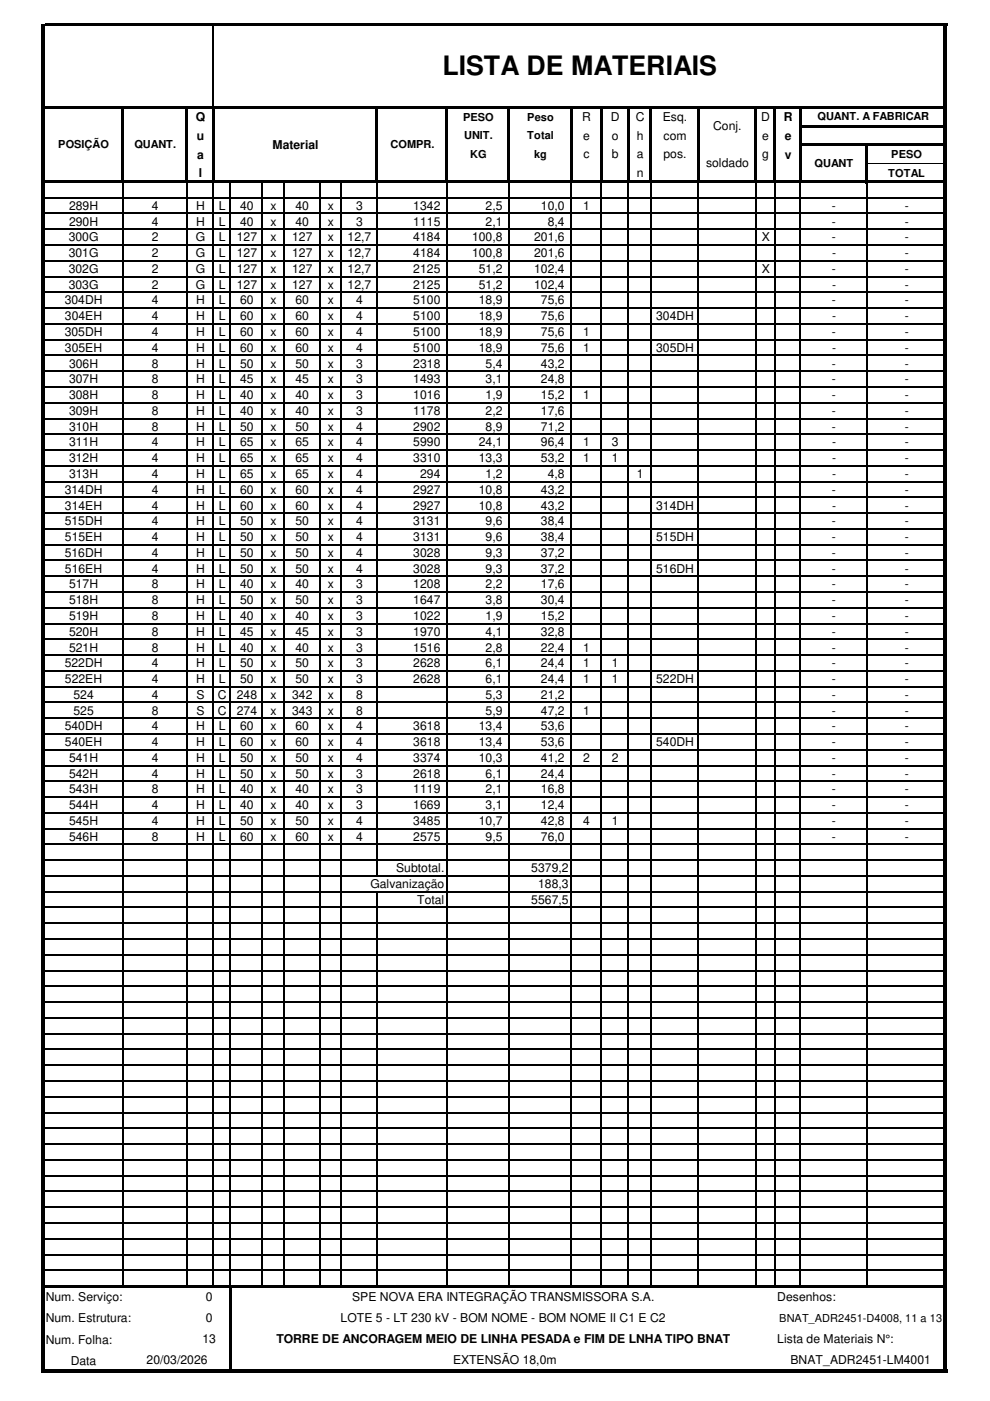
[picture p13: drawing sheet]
<svg xmlns="http://www.w3.org/2000/svg" width="210mm" height="297mm" viewBox="0 0 210 297" stroke-linecap="round" stroke-linejoin="round" font-family="sans-serif">
<defs><g id="words">
<text font-size="5.7" x="93.8" y="16">LISTA DE MATERIAIS</text>
<g font-size="2.6">
<text x="41.5" y="25.7">Q</text>
<text x="41.7" y="29.7">u</text>
<text x="123.4" y="25.7">R</text>
<text x="123.7" y="29.6">e</text>
<text x="129.5" y="25.7">D</text>
<text x="129.8" y="29.6">o</text>
<text x="134.8" y="25.7">C</text>
<text x="135" y="29.6">h</text>
<text x="140.5" y="25.7">Esq.</text>
<text x="140.7" y="29.6">com</text>
<text x="151.2" y="27.6">Conj.</text>
<text x="161.4" y="25.7">D</text>
<text x="161.6" y="29.6">e</text>
<text x="166.2" y="25.7">R</text>
<text x="166.4" y="29.7">e</text>
<text x="41.8" y="33.6">a</text>
<text x="57.8" y="31.5">Material</text>
<text x="123.7" y="33.6">c</text>
<text x="129.8" y="33.6">b</text>
<text x="135" y="33.6">a</text>
<text x="140.7" y="33.6">pos.</text>
<text x="149.7" y="35.4">soldado</text>
<text x="161.6" y="33.6">g</text>
<text x="166.4" y="33.6">v</text>
<text x="42.2" y="37.5">l</text>
<text x="135" y="37.5">n</text>
<text x="14.6" y="44.5">289H</text>
<text x="14.6" y="47.8">290H</text>
<text x="32.2" y="44.5">4</text>
<text x="32.2" y="47.8">4</text>
<text x="41.6" y="44.5">H</text>
<text x="41.6" y="47.8">H</text>
<text x="46.4" y="44.5">L</text>
<text x="46.4" y="47.8">L</text>
<text x="50.9" y="44.5">40</text>
<text x="50.9" y="47.8">40</text>
<text x="57.4" y="44.5">x</text>
<text x="57.4" y="47.8">x</text>
<text x="62.7" y="44.5">40</text>
<text x="62.7" y="47.8">40</text>
<text x="69.5" y="44.5">x</text>
<text x="69.5" y="47.8">x</text>
<text x="75.5" y="44.5">3</text>
<text x="75.5" y="47.8">3</text>
<text x="87.6" y="44.5">1342</text>
<text x="87.6" y="47.8">1115</text>
<text x="103" y="44.5">2,5</text>
<text x="103" y="47.8">2,1</text>
<text x="114.7" y="44.5">10,0</text>
<text x="116.1" y="47.8">8,4</text>
<text x="123.7" y="44.5">1</text>
<text x="176.4" y="44.5">-</text>
<text x="176.4" y="47.8">-</text>
<text x="191.8" y="44.5">-</text>
<text x="191.8" y="47.8">-</text>
<text x="14.6" y="51.2">300G</text>
<text x="32.2" y="51.2">2</text>
<text x="41.5" y="51.2">G</text>
<text x="46.4" y="51.2">L</text>
<text x="50.2" y="51.2">127</text>
<text x="57.4" y="51.2">x</text>
<text x="61.9" y="51.2">127</text>
<text x="69.5" y="51.2">x</text>
<text x="73.7" y="51.2">12,7</text>
<text x="87.6" y="51.2">4184</text>
<text x="100.1" y="51.2">100,8</text>
<text x="113.2" y="51.2">201,6</text>
<text x="161.5" y="51.2">X</text>
<text x="176.4" y="51.2">-</text>
<text x="191.8" y="51.2">-</text>
<text x="14.6" y="54.5">301G</text>
<text x="14.6" y="57.9">302G</text>
<text x="32.2" y="54.5">2</text>
<text x="32.2" y="57.9">2</text>
<text x="41.5" y="54.5">G</text>
<text x="41.5" y="57.9">G</text>
<text x="46.4" y="54.5">L</text>
<text x="46.4" y="57.9">L</text>
<text x="50.2" y="54.5">127</text>
<text x="50.2" y="57.9">127</text>
<text x="57.4" y="54.5">x</text>
<text x="57.4" y="57.9">x</text>
<text x="61.9" y="54.5">127</text>
<text x="61.9" y="57.9">127</text>
<text x="69.5" y="54.5">x</text>
<text x="69.5" y="57.9">x</text>
<text x="73.7" y="54.5">12,7</text>
<text x="73.7" y="57.9">12,7</text>
<text x="87.6" y="54.5">4184</text>
<text x="87.6" y="57.9">2125</text>
<text x="100.1" y="54.5">100,8</text>
<text x="101.5" y="57.9">51,2</text>
<text x="113.2" y="54.5">201,6</text>
<text x="113.2" y="57.9">102,4</text>
<text x="161.5" y="57.9">X</text>
<text x="176.4" y="57.9">-</text>
<text x="176.4" y="54.5">-</text>
<text x="191.8" y="57.9">-</text>
<text x="191.8" y="54.5">-</text>
<text x="13.7" y="64.6">304DH</text>
<text x="14.6" y="61.2">303G</text>
<text x="32.2" y="61.2">2</text>
<text x="32.2" y="64.6">4</text>
<text x="41.5" y="61.2">G</text>
<text x="41.6" y="64.6">H</text>
<text x="46.4" y="61.2">L</text>
<text x="46.4" y="64.6">L</text>
<text x="50.2" y="61.2">127</text>
<text x="50.9" y="64.6">60</text>
<text x="57.4" y="61.2">x</text>
<text x="57.4" y="64.6">x</text>
<text x="61.9" y="61.2">127</text>
<text x="62.7" y="64.6">60</text>
<text x="69.5" y="61.2">x</text>
<text x="69.5" y="64.6">x</text>
<text x="73.7" y="61.2">12,7</text>
<text x="75.5" y="64.6">4</text>
<text x="87.6" y="61.2">2125</text>
<text x="87.6" y="64.6">5100</text>
<text x="101.5" y="61.2">51,2</text>
<text x="101.5" y="64.6">18,9</text>
<text x="113.2" y="61.2">102,4</text>
<text x="114.7" y="64.6">75,6</text>
<text x="176.4" y="64.6">-</text>
<text x="176.4" y="61.2">-</text>
<text x="191.8" y="64.6">-</text>
<text x="191.8" y="61.2">-</text>
<text x="13.7" y="71.2">305DH</text>
<text x="13.8" y="67.9">304EH</text>
<text x="32.2" y="67.9">4</text>
<text x="32.2" y="71.2">4</text>
<text x="41.6" y="67.9">H</text>
<text x="41.6" y="71.2">H</text>
<text x="46.4" y="67.9">L</text>
<text x="46.4" y="71.2">L</text>
<text x="50.9" y="67.9">60</text>
<text x="50.9" y="71.2">60</text>
<text x="57.4" y="67.9">x</text>
<text x="57.4" y="71.2">x</text>
<text x="62.7" y="67.9">60</text>
<text x="62.7" y="71.2">60</text>
<text x="69.5" y="67.9">x</text>
<text x="69.5" y="71.2">x</text>
<text x="75.5" y="67.9">4</text>
<text x="75.5" y="71.2">4</text>
<text x="87.6" y="67.9">5100</text>
<text x="87.6" y="71.2">5100</text>
<text x="101.5" y="67.9">18,9</text>
<text x="101.5" y="71.2">18,9</text>
<text x="114.7" y="67.9">75,6</text>
<text x="114.7" y="71.2">75,6</text>
<text x="123.7" y="71.2">1</text>
<text x="139.1" y="67.9">304DH</text>
<text x="176.4" y="71.2">-</text>
<text x="176.4" y="67.9">-</text>
<text x="191.8" y="71.2">-</text>
<text x="191.8" y="67.9">-</text>
<text x="13.8" y="74.6">305EH</text>
<text x="14.6" y="77.9">306H</text>
<text x="32.2" y="74.6">4</text>
<text x="32.2" y="77.9">8</text>
<text x="41.6" y="74.6">H</text>
<text x="41.6" y="77.9">H</text>
<text x="46.4" y="74.6">L</text>
<text x="46.4" y="77.9">L</text>
<text x="50.9" y="74.6">60</text>
<text x="50.9" y="77.9">50</text>
<text x="57.4" y="74.6">x</text>
<text x="57.4" y="77.9">x</text>
<text x="62.7" y="74.6">60</text>
<text x="62.7" y="77.9">50</text>
<text x="69.5" y="74.6">x</text>
<text x="69.5" y="77.9">x</text>
<text x="75.5" y="74.6">4</text>
<text x="75.5" y="77.9">3</text>
<text x="87.6" y="74.6">5100</text>
<text x="87.6" y="77.9">2318</text>
<text x="101.5" y="74.6">18,9</text>
<text x="103" y="77.9">5,4</text>
<text x="114.7" y="74.6">75,6</text>
<text x="114.7" y="77.9">43,2</text>
<text x="123.7" y="74.6">1</text>
<text x="139.1" y="74.6">305DH</text>
<text x="176.4" y="77.9">-</text>
<text x="176.4" y="74.6">-</text>
<text x="191.8" y="77.9">-</text>
<text x="191.8" y="74.6">-</text>
<text x="14.6" y="81.3">307H</text>
<text x="32.2" y="81.3">8</text>
<text x="41.6" y="81.3">H</text>
<text x="46.4" y="81.3">L</text>
<text x="50.9" y="81.3">45</text>
<text x="57.4" y="81.3">x</text>
<text x="62.7" y="81.3">45</text>
<text x="69.5" y="81.3">x</text>
<text x="75.5" y="81.3">3</text>
<text x="87.6" y="81.3">1493</text>
<text x="103" y="81.3">3,1</text>
<text x="114.7" y="81.3">24,8</text>
<text x="176.4" y="81.3">-</text>
<text x="191.8" y="81.3">-</text>
<text x="14.6" y="84.6">308H</text>
<text x="14.6" y="88">309H</text>
<text x="32.2" y="84.6">8</text>
<text x="32.2" y="88">8</text>
<text x="41.6" y="84.6">H</text>
<text x="41.6" y="88">H</text>
<text x="46.4" y="84.6">L</text>
<text x="46.4" y="88">L</text>
<text x="50.9" y="84.6">40</text>
<text x="50.9" y="88">40</text>
<text x="57.4" y="84.6">x</text>
<text x="57.4" y="88">x</text>
<text x="62.7" y="84.6">40</text>
<text x="62.7" y="88">40</text>
<text x="69.5" y="84.6">x</text>
<text x="69.5" y="88">x</text>
<text x="75.5" y="84.6">3</text>
<text x="75.5" y="88">3</text>
<text x="87.6" y="84.6">1016</text>
<text x="87.6" y="88">1178</text>
<text x="103" y="84.6">1,9</text>
<text x="103" y="88">2,2</text>
<text x="114.7" y="84.6">15,2</text>
<text x="114.7" y="88">17,6</text>
<text x="123.7" y="84.6">1</text>
<text x="176.4" y="88">-</text>
<text x="176.4" y="84.6">-</text>
<text x="191.8" y="88">-</text>
<text x="191.8" y="84.6">-</text>
<text x="14.6" y="91.3">310H</text>
<text x="14.6" y="94.7">311H</text>
<text x="32.2" y="91.3">8</text>
<text x="32.2" y="94.7">4</text>
<text x="41.6" y="91.3">H</text>
<text x="41.6" y="94.7">H</text>
<text x="46.4" y="91.3">L</text>
<text x="46.4" y="94.7">L</text>
<text x="50.9" y="91.3">50</text>
<text x="50.9" y="94.7">65</text>
<text x="57.4" y="91.3">x</text>
<text x="57.4" y="94.7">x</text>
<text x="62.7" y="91.3">50</text>
<text x="62.7" y="94.7">65</text>
<text x="69.5" y="91.3">x</text>
<text x="69.5" y="94.7">x</text>
<text x="75.5" y="91.3">4</text>
<text x="75.5" y="94.7">4</text>
<text x="87.6" y="91.3">2902</text>
<text x="87.6" y="94.7">5990</text>
<text x="101.5" y="94.7">24,1</text>
<text x="103" y="91.3">8,9</text>
<text x="114.7" y="94.7">96,4</text>
<text x="114.7" y="91.3">71,2</text>
<text x="123.7" y="94.7">1</text>
<text x="129.8" y="94.7">3</text>
<text x="176.4" y="91.3">-</text>
<text x="176.4" y="94.7">-</text>
<text x="191.8" y="91.3">-</text>
<text x="191.8" y="94.7">-</text>
<text x="14.6" y="98">312H</text>
<text x="14.6" y="101.3">313H</text>
<text x="32.2" y="98">4</text>
<text x="32.2" y="101.3">4</text>
<text x="41.6" y="98">H</text>
<text x="41.6" y="101.3">H</text>
<text x="46.4" y="98">L</text>
<text x="46.4" y="101.3">L</text>
<text x="50.9" y="98">65</text>
<text x="50.9" y="101.3">65</text>
<text x="57.4" y="98">x</text>
<text x="57.4" y="101.3">x</text>
<text x="62.7" y="98">65</text>
<text x="62.7" y="101.3">65</text>
<text x="69.5" y="98">x</text>
<text x="69.5" y="101.3">x</text>
<text x="75.5" y="98">4</text>
<text x="75.5" y="101.3">4</text>
<text x="87.6" y="98">3310</text>
<text x="89.1" y="101.3">294</text>
<text x="101.5" y="98">13,3</text>
<text x="103" y="101.3">1,2</text>
<text x="114.7" y="98">53,2</text>
<text x="116.1" y="101.3">4,8</text>
<text x="123.7" y="98">1</text>
<text x="129.8" y="98">1</text>
<text x="135" y="101.3">1</text>
<text x="176.4" y="101.3">-</text>
<text x="176.4" y="98">-</text>
<text x="191.8" y="101.3">-</text>
<text x="191.8" y="98">-</text>
<text x="13.7" y="104.7">314DH</text>
<text x="32.2" y="104.7">4</text>
<text x="41.6" y="104.7">H</text>
<text x="46.4" y="104.7">L</text>
<text x="50.9" y="104.7">60</text>
<text x="57.4" y="104.7">x</text>
<text x="62.7" y="104.7">60</text>
<text x="69.5" y="104.7">x</text>
<text x="75.5" y="104.7">4</text>
<text x="87.6" y="104.7">2927</text>
<text x="101.5" y="104.7">10,8</text>
<text x="114.7" y="104.7">43,2</text>
<text x="176.4" y="104.7">-</text>
<text x="191.8" y="104.7">-</text>
<text x="13.7" y="111.4">515DH</text>
<text x="13.8" y="108">314EH</text>
<text x="32.2" y="108">4</text>
<text x="32.2" y="111.4">4</text>
<text x="41.6" y="108">H</text>
<text x="41.6" y="111.4">H</text>
<text x="46.4" y="108">L</text>
<text x="46.4" y="111.4">L</text>
<text x="50.9" y="108">60</text>
<text x="50.9" y="111.4">50</text>
<text x="57.4" y="108">x</text>
<text x="57.4" y="111.4">x</text>
<text x="62.7" y="108">60</text>
<text x="62.7" y="111.4">50</text>
<text x="69.5" y="108">x</text>
<text x="69.5" y="111.4">x</text>
<text x="75.5" y="108">4</text>
<text x="75.5" y="111.4">4</text>
<text x="87.6" y="108">2927</text>
<text x="87.6" y="111.4">3131</text>
<text x="101.5" y="108">10,8</text>
<text x="103" y="111.4">9,6</text>
<text x="114.7" y="108">43,2</text>
<text x="114.7" y="111.4">38,4</text>
<text x="139.1" y="108">314DH</text>
<text x="176.4" y="111.4">-</text>
<text x="176.4" y="108">-</text>
<text x="191.8" y="111.4">-</text>
<text x="191.8" y="108">-</text>
<text x="13.7" y="118.1">516DH</text>
<text x="13.8" y="114.7">515EH</text>
<text x="32.2" y="114.7">4</text>
<text x="32.2" y="118.1">4</text>
<text x="41.6" y="114.7">H</text>
<text x="41.6" y="118.1">H</text>
<text x="46.4" y="114.7">L</text>
<text x="46.4" y="118.1">L</text>
<text x="50.9" y="114.7">50</text>
<text x="50.9" y="118.1">50</text>
<text x="57.4" y="114.7">x</text>
<text x="57.4" y="118.1">x</text>
<text x="62.7" y="114.7">50</text>
<text x="62.7" y="118.1">50</text>
<text x="69.5" y="114.7">x</text>
<text x="69.5" y="118.1">x</text>
<text x="75.5" y="114.7">4</text>
<text x="75.5" y="118.1">4</text>
<text x="87.6" y="114.7">3131</text>
<text x="87.6" y="118.1">3028</text>
<text x="103" y="114.7">9,6</text>
<text x="103" y="118.1">9,3</text>
<text x="114.7" y="114.7">38,4</text>
<text x="114.7" y="118.1">37,2</text>
<text x="139.1" y="114.7">515DH</text>
<text x="176.4" y="118.1">-</text>
<text x="176.4" y="114.7">-</text>
<text x="191.8" y="118.1">-</text>
<text x="191.8" y="114.7">-</text>
<text x="13.8" y="121.4">516EH</text>
<text x="14.6" y="124.8">517H</text>
<text x="32.2" y="124.8">8</text>
<text x="32.2" y="121.4">4</text>
<text x="41.6" y="124.8">H</text>
<text x="41.6" y="121.4">H</text>
<text x="46.4" y="124.8">L</text>
<text x="46.4" y="121.4">L</text>
<text x="50.9" y="124.8">40</text>
<text x="50.9" y="121.4">50</text>
<text x="57.4" y="124.8">x</text>
<text x="57.4" y="121.4">x</text>
<text x="62.7" y="124.8">40</text>
<text x="62.7" y="121.4">50</text>
<text x="69.5" y="124.8">x</text>
<text x="69.5" y="121.4">x</text>
<text x="75.5" y="124.8">3</text>
<text x="75.5" y="121.4">4</text>
<text x="87.6" y="124.8">1208</text>
<text x="87.6" y="121.4">3028</text>
<text x="103" y="124.8">2,2</text>
<text x="103" y="121.4">9,3</text>
<text x="114.7" y="124.8">17,6</text>
<text x="114.7" y="121.4">37,2</text>
<text x="139.1" y="121.4">516DH</text>
<text x="176.4" y="124.8">-</text>
<text x="176.4" y="121.4">-</text>
<text x="191.8" y="124.8">-</text>
<text x="191.8" y="121.4">-</text>
<text x="14.6" y="128.1">518H</text>
<text x="14.6" y="131.4">519H</text>
<text x="32.2" y="128.1">8</text>
<text x="32.2" y="131.4">8</text>
<text x="41.6" y="128.1">H</text>
<text x="41.6" y="131.4">H</text>
<text x="46.4" y="128.1">L</text>
<text x="46.4" y="131.4">L</text>
<text x="50.9" y="128.1">50</text>
<text x="50.9" y="131.4">40</text>
<text x="57.4" y="128.1">x</text>
<text x="57.4" y="131.4">x</text>
<text x="62.7" y="128.1">50</text>
<text x="62.7" y="131.4">40</text>
<text x="69.5" y="128.1">x</text>
<text x="69.5" y="131.4">x</text>
<text x="75.5" y="128.1">3</text>
<text x="75.5" y="131.4">3</text>
<text x="87.6" y="128.1">1647</text>
<text x="87.6" y="131.4">1022</text>
<text x="103" y="128.1">3,8</text>
<text x="103" y="131.4">1,9</text>
<text x="114.7" y="128.1">30,4</text>
<text x="114.7" y="131.4">15,2</text>
<text x="176.4" y="128.1">-</text>
<text x="176.4" y="131.4">-</text>
<text x="191.8" y="128.1">-</text>
<text x="191.8" y="131.4">-</text>
<text x="14.6" y="134.8">520H</text>
<text x="32.2" y="134.8">8</text>
<text x="41.6" y="134.8">H</text>
<text x="46.4" y="134.8">L</text>
<text x="50.9" y="134.8">45</text>
<text x="57.4" y="134.8">x</text>
<text x="62.7" y="134.8">45</text>
<text x="69.5" y="134.8">x</text>
<text x="75.5" y="134.8">3</text>
<text x="87.6" y="134.8">1970</text>
<text x="103" y="134.8">4,1</text>
<text x="114.7" y="134.8">32,8</text>
<text x="176.4" y="134.8">-</text>
<text x="191.8" y="134.8">-</text>
<text x="13.7" y="141.5">522DH</text>
<text x="14.6" y="138.1">521H</text>
<text x="32.2" y="141.5">4</text>
<text x="32.2" y="138.1">8</text>
<text x="41.6" y="141.5">H</text>
<text x="41.6" y="138.1">H</text>
<text x="46.4" y="141.5">L</text>
<text x="46.4" y="138.1">L</text>
<text x="50.9" y="141.5">50</text>
<text x="50.9" y="138.1">40</text>
<text x="57.4" y="141.5">x</text>
<text x="57.4" y="138.1">x</text>
<text x="62.7" y="141.5">50</text>
<text x="62.7" y="138.1">40</text>
<text x="69.5" y="141.5">x</text>
<text x="69.5" y="138.1">x</text>
<text x="75.5" y="141.5">3</text>
<text x="75.5" y="138.1">3</text>
<text x="87.6" y="141.5">2628</text>
<text x="87.6" y="138.1">1516</text>
<text x="103" y="141.5">6,1</text>
<text x="103" y="138.1">2,8</text>
<text x="114.7" y="141.5">24,4</text>
<text x="114.7" y="138.1">22,4</text>
<text x="123.7" y="141.5">1</text>
<text x="123.7" y="138.1">1</text>
<text x="129.8" y="141.5">1</text>
<text x="176.4" y="141.5">-</text>
<text x="176.4" y="138.1">-</text>
<text x="191.8" y="141.5">-</text>
<text x="191.8" y="138.1">-</text>
<text x="13.8" y="144.8">522EH</text>
<text x="15.6" y="148.2">524</text>
<text x="32.2" y="144.8">4</text>
<text x="32.2" y="148.2">4</text>
<text x="41.6" y="144.8">H</text>
<text x="41.7" y="148.2">S</text>
<text x="46.2" y="148.2">C</text>
<text x="46.4" y="144.8">L</text>
<text x="50.2" y="148.2">248</text>
<text x="50.9" y="144.8">50</text>
<text x="57.4" y="144.8">x</text>
<text x="57.4" y="148.2">x</text>
<text x="61.9" y="148.2">342</text>
<text x="62.7" y="144.8">50</text>
<text x="69.5" y="144.8">x</text>
<text x="69.5" y="148.2">x</text>
<text x="75.5" y="144.8">3</text>
<text x="75.5" y="148.2">8</text>
<text x="87.6" y="144.8">2628</text>
<text x="103" y="144.8">6,1</text>
<text x="103" y="148.2">5,3</text>
<text x="114.7" y="144.8">24,4</text>
<text x="114.7" y="148.2">21,2</text>
<text x="123.7" y="144.8">1</text>
<text x="129.8" y="144.8">1</text>
<text x="139.1" y="144.8">522DH</text>
<text x="176.4" y="144.8">-</text>
<text x="176.4" y="148.2">-</text>
<text x="191.8" y="144.8">-</text>
<text x="191.8" y="148.2">-</text>
<text x="13.7" y="154.9">540DH</text>
<text x="15.6" y="151.5">525</text>
<text x="32.2" y="154.9">4</text>
<text x="32.2" y="151.5">8</text>
<text x="41.6" y="154.9">H</text>
<text x="41.7" y="151.5">S</text>
<text x="46.2" y="151.5">C</text>
<text x="46.4" y="154.9">L</text>
<text x="50.2" y="151.5">274</text>
<text x="50.9" y="154.9">60</text>
<text x="57.4" y="154.9">x</text>
<text x="57.4" y="151.5">x</text>
<text x="61.9" y="151.5">343</text>
<text x="62.7" y="154.9">60</text>
<text x="69.5" y="154.9">x</text>
<text x="69.5" y="151.5">x</text>
<text x="75.5" y="154.9">4</text>
<text x="75.5" y="151.5">8</text>
<text x="87.6" y="154.9">3618</text>
<text x="101.5" y="154.9">13,4</text>
<text x="103" y="151.5">5,9</text>
<text x="114.7" y="154.9">53,6</text>
<text x="114.7" y="151.5">47,2</text>
<text x="123.7" y="151.5">1</text>
<text x="176.4" y="154.9">-</text>
<text x="176.4" y="151.5">-</text>
<text x="191.8" y="154.9">-</text>
<text x="191.8" y="151.5">-</text>
<text x="13.8" y="158.2">540EH</text>
<text x="14.6" y="161.5">541H</text>
<text x="32.2" y="158.2">4</text>
<text x="32.2" y="161.5">4</text>
<text x="41.6" y="158.2">H</text>
<text x="41.6" y="161.5">H</text>
<text x="46.4" y="158.2">L</text>
<text x="46.4" y="161.5">L</text>
<text x="50.9" y="158.2">60</text>
<text x="50.9" y="161.5">50</text>
<text x="57.4" y="158.2">x</text>
<text x="57.4" y="161.5">x</text>
<text x="62.7" y="158.2">60</text>
<text x="62.7" y="161.5">50</text>
<text x="69.5" y="158.2">x</text>
<text x="69.5" y="161.5">x</text>
<text x="75.5" y="158.2">4</text>
<text x="75.5" y="161.5">4</text>
<text x="87.6" y="158.2">3618</text>
<text x="87.6" y="161.5">3374</text>
<text x="101.5" y="158.2">13,4</text>
<text x="101.5" y="161.5">10,3</text>
<text x="114.7" y="158.2">53,6</text>
<text x="114.7" y="161.5">41,2</text>
<text x="123.7" y="161.5">2</text>
<text x="129.8" y="161.5">2</text>
<text x="139.1" y="158.2">540DH</text>
<text x="176.4" y="158.2">-</text>
<text x="176.4" y="161.5">-</text>
<text x="191.8" y="158.2">-</text>
<text x="191.8" y="161.5">-</text>
<text x="14.6" y="164.9">542H</text>
<text x="32.2" y="164.9">4</text>
<text x="41.6" y="164.9">H</text>
<text x="46.4" y="164.9">L</text>
<text x="50.9" y="164.9">50</text>
<text x="57.4" y="164.9">x</text>
<text x="62.7" y="164.9">50</text>
<text x="69.5" y="164.9">x</text>
<text x="75.5" y="164.9">3</text>
<text x="87.6" y="164.9">2618</text>
<text x="103" y="164.9">6,1</text>
<text x="114.7" y="164.9">24,4</text>
<text x="176.4" y="164.9">-</text>
<text x="191.8" y="164.9">-</text>
<text x="14.6" y="168.2">543H</text>
<text x="14.6" y="171.6">544H</text>
<text x="32.2" y="168.2">8</text>
<text x="32.2" y="171.6">4</text>
<text x="41.6" y="168.2">H</text>
<text x="41.6" y="171.6">H</text>
<text x="46.4" y="168.2">L</text>
<text x="46.4" y="171.6">L</text>
<text x="50.9" y="168.2">40</text>
<text x="50.9" y="171.6">40</text>
<text x="57.4" y="168.2">x</text>
<text x="57.4" y="171.6">x</text>
<text x="62.7" y="168.2">40</text>
<text x="62.7" y="171.6">40</text>
<text x="69.5" y="168.2">x</text>
<text x="69.5" y="171.6">x</text>
<text x="75.5" y="168.2">3</text>
<text x="75.5" y="171.6">3</text>
<text x="87.6" y="168.2">1119</text>
<text x="87.6" y="171.6">1669</text>
<text x="103" y="168.2">2,1</text>
<text x="103" y="171.6">3,1</text>
<text x="114.7" y="168.2">16,8</text>
<text x="114.7" y="171.6">12,4</text>
<text x="176.4" y="168.2">-</text>
<text x="176.4" y="171.6">-</text>
<text x="191.8" y="168.2">-</text>
<text x="191.8" y="171.6">-</text>
<text x="14.6" y="174.9">545H</text>
<text x="14.6" y="178.3">546H</text>
<text x="32.2" y="174.9">4</text>
<text x="32.2" y="178.3">8</text>
<text x="41.6" y="174.9">H</text>
<text x="41.6" y="178.3">H</text>
<text x="46.4" y="174.9">L</text>
<text x="46.4" y="178.3">L</text>
<text x="50.9" y="174.9">50</text>
<text x="50.9" y="178.3">60</text>
<text x="57.4" y="174.9">x</text>
<text x="57.4" y="178.3">x</text>
<text x="62.7" y="174.9">50</text>
<text x="62.7" y="178.3">60</text>
<text x="69.5" y="174.9">x</text>
<text x="69.5" y="178.3">x</text>
<text x="75.5" y="174.9">4</text>
<text x="75.5" y="178.3">4</text>
<text x="87.6" y="174.9">3485</text>
<text x="87.6" y="178.3">2575</text>
<text x="101.5" y="174.9">10,7</text>
<text x="103" y="178.3">9,5</text>
<text x="114.7" y="174.9">42,8</text>
<text x="114.7" y="178.3">76,0</text>
<text x="123.7" y="174.9">4</text>
<text x="129.8" y="174.9">1</text>
<text x="176.4" y="178.3">-</text>
<text x="176.4" y="174.9">-</text>
<text x="191.8" y="178.3">-</text>
<text x="191.8" y="174.9">-</text>
<text x="84" y="185">Subtotal.</text>
<text x="112.6" y="185">5379,2</text>
<text x="78.5" y="188.3">Galvanização</text>
<text x="88.4" y="191.6">Total</text>
<text x="112.6" y="191.6">5567,5</text>
<text x="114.1" y="188.3">188,3</text>
<text x="9.7" y="275.8">Num. Serviço:</text>
<text x="43.6" y="275.8">0</text>
<text x="74.6" y="275.8">SPE NOVA ERA INTEGRAÇÃO TRANSMISSORA S.A.</text>
<text x="164.8" y="275.8">Desenhos:</text>
<text x="9.7" y="280.3">Num. Estrutura:</text>
<text x="43.6" y="280.3">0</text>
<text x="72.2" y="280.3">LOTE 5 - LT 230 kV - BOM NOME - BOM NOME II C1 E C2</text>
<text x="9.7" y="284.9">Num. Folha:</text>
<text x="42.9" y="284.7">13</text>
<text x="58.6" y="284.8">TORRE DE ANCORAGEM MEIO DE LINHA PESADA e FIM DE LNHA TIPO BNAT</text>
<text x="164.8" y="284.7">Lista de Materiais N°:</text>
<text x="15" y="289.3">Data</text>
<text x="31.1" y="289.2">20/03/2026</text>
<text x="96.1" y="289.2">EXTENSÃO 18,0m</text>
<text x="167.6" y="289.2">BNAT_ADR2451-LM4001</text>
</g>
<g font-size="2.3">
<text x="98.2" y="25.6">PESO</text>
<text x="98.4" y="29.5">UNIT.</text>
<text x="111.8" y="25.6">Peso</text>
<text x="111.8" y="29.5">Total</text>
<text x="173.3" y="25.5">QUANT. A FABRICAR</text>
<text x="12.4" y="31.4">POSIÇÃO</text>
<text x="28.5" y="31.4">QUANT.</text>
<text x="82.8" y="31.4">COMPR.</text>
<text x="99.7" y="33.5">KG</text>
<text x="113.2" y="33.5">kg</text>
<text x="172.7" y="35.3">QUANT</text>
<text x="189" y="33.5">PESO</text>
<text x="188.3" y="37.4">TOTAL</text>
<text x="165.2" y="280.2">BNAT_ADR2451-D4008, 11 a 13</text>
</g>
</g></defs>
<g fill="none" stroke="#000" stroke-width=".25">
<path d="M45.2 5.5v17.1M26 38.8v233.8M39.6 38.8v233.8M45.2 38.8v233.8M48.9 38.8v233.8M55.6 38.8v233.8M60.2 38.8v233.8M67.8 38.8v233.8M72.3 38.8v233.8M79.9 38.8v147M94.7 38.8v233.8M107.9 38.8v233.8"/>
<path d="M121.1 38.8v233.8M127.5 38.8v233.8M133.2 38.8v233.8M138 38.8v233.8M148 38.8v233.8M160.2 38.8v233.8M164.3 38.8v233.8M169.6 38.8v233.8M183.8 38.8v233.8M9.6 41.9h190.5M9.6 45.3h190.5M9.6 48.6h190.5"/>
<path d="M9.6 51.9h190.5M9.6 55.3h190.5M9.6 58.6h190.5M9.6 62h190.5M9.6 65.3h190.5M9.6 68.7h190.5M9.6 72h190.5M9.6 75.4h190.5M9.6 78.7h190.5M9.6 82h190.5M9.6 85.4h190.5M9.6 88.7h190.5"/>
<path d="M9.6 92.1h190.5M9.6 95.4h190.5M9.6 98.8h190.5M9.6 102.1h190.5M9.6 105.5h190.5M9.6 108.8h190.5M9.6 112.1h190.5M9.6 115.5h190.5M9.6 118.8h190.5M9.6 122.2h190.5M9.6 125.5h190.5M9.6 128.9h190.5"/>
<path d="M9.6 132.2h190.5M9.6 135.6h190.5M9.6 138.9h190.5M9.6 142.2h190.5M9.6 145.6h190.5M9.6 148.9h190.5M9.6 152.3h190.5M9.6 155.6h190.5M9.6 159h190.5M9.6 162.3h190.5M9.6 165.7h190.5M9.6 169h190.5"/>
<path d="M9.6 172.3h190.5M9.6 175.7h190.5M9.6 179h190.5M9.6 182.4h190.5M9.6 185.7h190.5M9.6 189.1h190.5M9.6 192.4h190.5M9.6 195.7h190.5M9.6 199.1h190.5M79.9 189.2v83.4M9.6 202.4h190.5M9.6 205.8h190.5"/>
<path d="M9.6 209.1h190.5M9.6 212.5h190.5M9.6 215.8h190.5M9.6 219.2h190.5M9.6 222.5h190.5M9.6 225.8h190.5M9.6 229.2h190.5M9.6 232.5h190.5M9.6 235.9h190.5M9.6 239.2h190.5M9.6 242.6h190.5M9.6 245.9h190.5"/>
<path d="M9.6 249.3h190.5M9.6 252.6h190.5M9.6 255.9h190.5M9.6 259.3h190.5M9.6 262.6h190.5M9.6 266h190.5M9.6 269.3h190.5"/>
</g>
<g fill="#000">
<path d="M9.6 5h191.2v.5h-191.2zM9.6 22.6h190.5v.5h-190.5zM9.6 38.3h190.5v.5h-190.5zM25.8 23.1h.5v15.7h-.5zM39.4 23.1h.5v15.7h-.5zM44.9 23.1h.5v15.7h-.5zM79.7 23.1h.5v15.7h-.5zM94.5 23.1h.5v15.7h-.5zM107.7 23.1h.5v15.7h-.5zM120.8 23.1h.5v15.7h-.5zM127.2 23.1h.5v15.7h-.5zM133 23.1h.5v15.7h-.5z"/>
<path d="M137.7 23.1h.5v15.7h-.5zM147.8 23.1h.5v15.7h-.5zM159.9 23.1h.5v15.7h-.5zM164 23.1h.5v15.7h-.5zM169.4 23.1h.5v15.7h-.5zM169.9 26.5h30.2v.5h-30.2zM169.9 30.4h30.2v.5h-30.2zM183.6 30.9h.5v7.9h-.5zM9.6 272.6h190.5v.5h-190.5zM8.8 5h.8v286h-.8zM9.6 290.2h191.2v.8h-191.2zM48.6 273.1h.5v17.1h-.5z"/>
<path d="M200.1 5.5h.7v285.5h-.7z"/>
</g>
<path d="M184.1 34.6h16" fill="none" stroke="#000" stroke-width=".21"/>
<use href="#words"/>
</svg>
